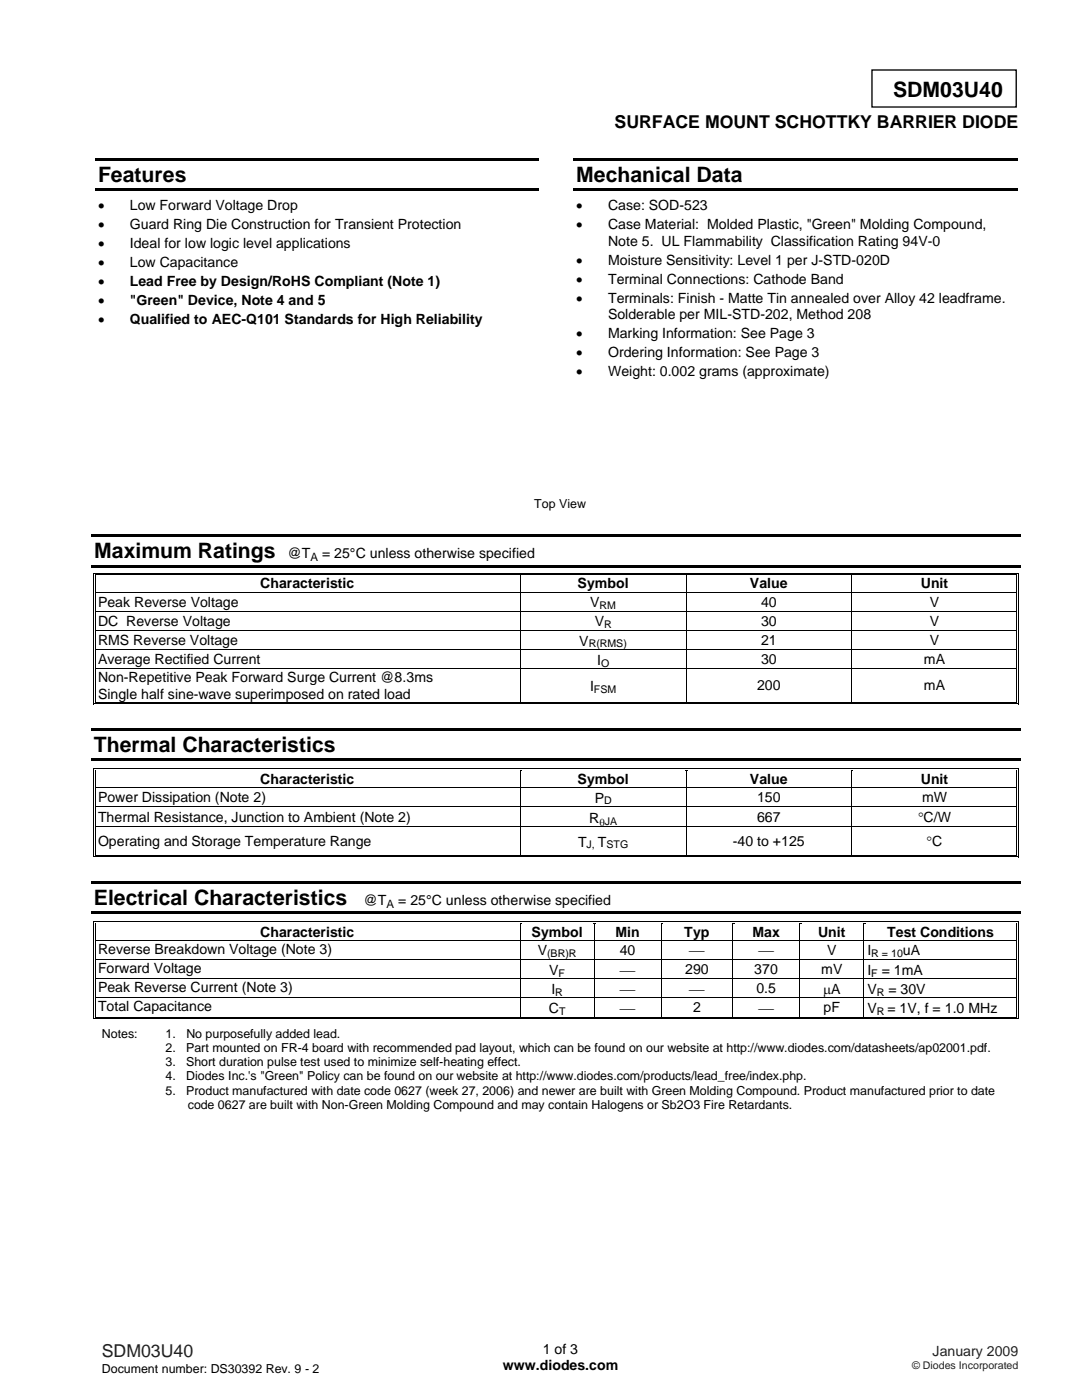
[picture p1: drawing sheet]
<svg xmlns="http://www.w3.org/2000/svg" width="216mm" height="279mm" viewBox="0 0 216 279" stroke-linecap="round" stroke-linejoin="round" font-family="sans-serif">
<defs><g id="words">
<g font-size="4.2">
<text x="178.2" y="19.3">SDM03U40</text>
<text x="19.6" y="36.3">Features</text>
<text x="115" y="36.3">Mechanical Data</text>
<text x="18.8" y="111.4">Maximum Ratings</text>
<text x="18.7" y="150.1">Thermal Characteristics</text>
<text x="18.7" y="180.6">Electrical Characteristics</text>
</g>
<text font-size="3.5" x="122.6" y="25.6">SURFACE MOUNT SCHOTTKY BARRIER DIODE</text>
<text font-size="3.5" fill="#231f20" x="20.3" y="270.9">SDM03U40</text>
<g font-size="2.8">
<text x="19.6" y="42">•</text>
<text x="25.9" y="42">Low Forward Voltage Drop</text>
<text x="115" y="42">•</text>
<text x="121.3" y="42">Case: SOD-523</text>
<text x="19.6" y="45.8">•</text>
<text x="25.9" y="45.8">Guard Ring Die Construction for Transient Protection</text>
<text x="115" y="45.8">•</text>
<text x="121.3" y="45.8">Case Material: Molded Plastic, &quot;Green&quot; Molding Compound,</text>
<text x="19.6" y="49.6">•</text>
<text x="19.6" y="53.3">•</text>
<text x="25.9" y="49.6">Ideal for low logic level applications</text>
<text x="25.9" y="53.3">Low Capacitance</text>
<text x="115" y="52.8">•</text>
<text x="121.3" y="49">Note 5. UL Flammability Classification Rating 94V-0</text>
<text x="121.3" y="52.8">Moisture Sensitivity: Level 1 per J-STD-020D</text>
<text x="19.6" y="57.1">•</text>
<text x="25.9" y="57.1">Lead Free by Design/RoHS Compliant (Note 1)</text>
<text x="115" y="56.6">•</text>
<text x="121.3" y="56.6">Terminal Connections: Cathode Band</text>
<text x="19.6" y="60.9">•</text>
<text x="19.6" y="64.7">•</text>
<text x="25.9" y="60.9">&quot;Green&quot; Device, Note 4 and 5</text>
<text x="25.9" y="64.7">Qualified to AEC-Q101 Standards for High Reliability</text>
<text x="115" y="60.4">•</text>
<text x="121.3" y="63.6">Solderable per MIL-STD-202, Method 208</text>
<text x="121.3" y="60.4">Terminals: Finish - Matte Tin annealed over Alloy 42 leadframe.</text>
<text x="115" y="67.4">•</text>
<text x="115" y="71.2">•</text>
<text x="121.3" y="67.4">Marking Information: See Page 3</text>
<text x="121.3" y="71.2">Ordering Information: See Page 3</text>
<text x="115" y="75">•</text>
<text x="121.3" y="75">Weight: 0.002 grams (approximate)</text>
<text x="57.4" y="111.4">@T</text>
<text x="64.3" y="111.4">= 25°C unless otherwise specified</text>
<text x="51.9" y="117.4">Characteristic</text>
<text x="115.3" y="117.4">Symbol</text>
<text x="149.6" y="117.4">Value</text>
<text x="183.7" y="117.4">Unit</text>
<text x="19.6" y="121.1">Peak Reverse Voltage</text>
<text x="19.6" y="124.9">DC Reverse Voltage</text>
<text x="117.8" y="121.2">V</text>
<text x="118.7" y="125">V</text>
<text x="151.8" y="121.1">40</text>
<text x="151.8" y="124.9">30</text>
<text x="185.5" y="121.1">V</text>
<text x="185.5" y="124.9">V</text>
<text x="19.6" y="128.7">RMS Reverse Voltage</text>
<text x="115.6" y="128.8">V</text>
<text x="151.8" y="128.7">21</text>
<text x="185.5" y="128.7">V</text>
<text x="19.6" y="132.5">Average Rectified Current</text>
<text x="19.6" y="136.2">Non-Repetitive Peak Forward Surge Current @8.3ms</text>
<text x="117.7" y="137.9">I</text>
<text x="119.1" y="132.7">I</text>
<text x="151.1" y="137.8">200</text>
<text x="151.8" y="132.5">30</text>
<text x="184.4" y="132.5">mA</text>
<text x="184.4" y="137.8">mA</text>
<text x="19.6" y="139.4">Single half sine-wave superimposed on rated load</text>
<text x="19.6" y="160">Power Dissipation (Note 2)</text>
<text x="51.9" y="156.4">Characteristic</text>
<text x="115.3" y="156.4">Symbol</text>
<text x="118.7" y="160.2">P</text>
<text x="149.6" y="156.4">Value</text>
<text x="151.1" y="160">150</text>
<text x="183.7" y="156.4">Unit</text>
<text x="184" y="160">mW</text>
<text x="19.6" y="164">Thermal Resistance, Junction to Ambient (Note 2)</text>
<text x="117.6" y="164.2">R</text>
<text x="151.1" y="164">667</text>
<text x="183.2" y="164.1">°C/W</text>
<text x="19.6" y="168.8">Operating and Storage Temperature Range</text>
<text x="115.3" y="169">T</text>
<text x="119.3" y="169">T</text>
<text x="146.2" y="168.8">-40 to +125</text>
<text x="184.9" y="168.9">°C</text>
<text x="72.6" y="180.6">@T</text>
<text x="79.4" y="180.6">= 25°C unless otherwise specified</text>
<text x="19.6" y="190.4">Reverse Breakdown Voltage (Note 3)</text>
<text x="51.9" y="186.9">Characteristic</text>
<text x="106.1" y="186.9">Symbol</text>
<text x="107.3" y="190.7">V</text>
<text x="122.8" y="186.9">Min</text>
<text x="123.7" y="190.6">40</text>
<text x="136.5" y="186.9">Typ</text>
<text x="137.6" y="190.7">⎯</text>
<text x="150.1" y="186.9">Max</text>
<text x="151.5" y="190.7">⎯</text>
<text x="163.2" y="186.9">Unit</text>
<text x="165" y="190.6">V</text>
<text x="173.1" y="190.7">I</text>
<text x="177" y="186.9">Test Conditions</text>
<text x="180.2" y="190.7">uA</text>
<text x="19.6" y="194.2">Forward Voltage</text>
<text x="109.6" y="194.5">V</text>
<text x="123.8" y="194.5">⎯</text>
<text x="136.7" y="194.4">290</text>
<text x="150.5" y="194.4">370</text>
<text x="163.9" y="194.4">mV</text>
<text x="173.1" y="194.5">I</text>
<text x="175.9" y="194.5">= 1mA</text>
<text x="19.6" y="198">Peak Reverse Current (Note 3)</text>
<text x="19.6" y="201.8">Total Capacitance</text>
<text x="109.5" y="202.2">C</text>
<text x="110" y="198.4">I</text>
<text x="123.8" y="198.3">⎯</text>
<text x="123.8" y="202.2">⎯</text>
<text x="137.6" y="198.3">⎯</text>
<text x="138.3" y="202">2</text>
<text x="150.9" y="198.2">0.5</text>
<text x="151.5" y="202.2">⎯</text>
<text x="164.2" y="198.3">μA</text>
<text x="164.3" y="202">pF</text>
<text x="173.1" y="198.4">V</text>
<text x="173.1" y="202.2">V</text>
<text x="177.1" y="202.2">= 1V, f = 1.0 MHz</text>
<text x="177.3" y="198.4">= 30V</text>
<text x="100.3" y="273.5">www.diodes.com</text>
<text x="108.3" y="270.2">1 of 3</text>
</g>
<text font-size="2.8" fill="#231f20" x="186.1" y="270.6">January 2009</text>
<g font-size="2.5">
<text x="106.6" y="101.4">Top View</text>
<text x="20.3" y="207.1">Notes:</text>
<text x="33" y="210">2.</text>
<text x="33" y="207.1">1.</text>
<text x="37.1" y="210">Part mounted on FR-4 board with recommended pad layout, which can be found on our website at http://www.diodes.com/datasheets/ap02001.pdf.</text>
<text x="37.2" y="207.1">No purposefully added lead.</text>
<text x="33" y="212.8">3.</text>
<text x="33" y="215.6">4.</text>
<text x="37.1" y="212.8">Short duration pulse test used to minimize self-heating effect.</text>
<text x="37.2" y="215.6">Diodes Inc.'s &quot;Green&quot; Policy can be found on our website at http://www.diodes.com/products/lead_free/index.php.</text>
<text x="33" y="218.5">5.</text>
<text x="37.1" y="218.5">Product manufactured with date code 0627 (week 27, 2006) and newer are built with Green Molding Compound. Product manufactured prior to date</text>
<text x="37.5" y="221.3">code 0627 are built with Non-Green Molding Compound and may contain Halogens or Sb2O3 Fire Retardants.</text>
<text x="20.3" y="274">Document number: DS30392 Rev. 9 - 2</text>
</g>
<g font-size="2.3">
<text x="62" y="112">A</text>
<text x="77.1" y="181.1">A</text>
</g>
<g font-size="2.1">
<text x="119.7" y="121.6">RM</text>
<text x="120.5" y="125.4">R</text>
<text x="117.5" y="129.2">R(RMS)</text>
<text x="119.9" y="133">O</text>
<text x="118.5" y="138.3">FSM</text>
<text x="120.5" y="160.5">D</text>
<text x="119.6" y="164.8">θJA</text>
<text x="117.1" y="169.3">J,</text>
<text x="121" y="169.3">STG</text>
<text x="109.2" y="191.1">(BR)R</text>
<text x="173.9" y="191.1">R = 10</text>
<text x="111.5" y="194.9">F</text>
<text x="173.9" y="194.9">F</text>
<text x="110.8" y="198.7">R</text>
<text x="111.5" y="202.5">T</text>
<text x="175" y="198.7">R</text>
<text x="175" y="202.5">R</text>
</g>
<text font-size="2.1" fill="#231f20" x="182" y="273.2">© Diodes Incorporated</text>
</g></defs>
<path d="M174 14h28.8v7.4h-28.8z" fill="none" stroke="#000" stroke-width=".26"/>
<path d="M19 31.5h88.6v.5h-88.6zM19 37.6h88.6v.5h-88.6zM114.4 31.5h88.7v.5h-88.7zM114.4 37.6h88.7v.5h-88.7zM18.3 106.6h185.4v.5h-185.4zM18.3 112.7h185.4v.5h-185.4z" fill="#000"/>
<g fill="#fff">
<path d="M19.1 114.8h84.7v3.3h-84.7z"/>
<path d="M19.6 114.8h83.5v3.3h-83.5z"/>
<path d="M103.9 114.8h32.9v3.3h-32.9z"/>
<path d="M104.5 114.8h31.7v3.3h-31.7z"/>
<path d="M137 114.8h32.9v3.3h-32.9z"/>
<path d="M137.6 114.8h31.6v3.3h-31.6z"/>
<path d="M170 114.8h32.7v3.3h-32.7z"/>
<path d="M170.7 114.8h31.6v3.3h-31.6z"/>
</g>
<path d="M18.6 114.3h.2v.5h-.2zM18.6 114.3h.5v.2h-.5zM18.9 114.6h.2v.2h-.2z" fill="#000"/>
<path d="M19.1 114.4h84.7M19.1 114.7h84.7" fill="none" stroke="#000" stroke-width=".2"/>
<g fill="#fff">
<path d="M19.1 114.8h84.7z"/>
<path d="M103.9 114.8h.4z"/>
</g>
<path d="M103.8 114.8h.1zM103.8 114.3h.5v.2h-.5zM103.8 114.6h.5v.2h-.5z" fill="#000"/>
<path d="M104.3 114.4h32.5M104.3 114.7h32.5" fill="none" stroke="#000" stroke-width=".2"/>
<g fill="#fff">
<path d="M104.3 114.8h32.5z"/>
<path d="M137 114.8h.3z"/>
</g>
<path d="M136.8 114.8h.2zM136.8 114.3h.5v.2h-.5zM136.8 114.6h.5v.2h-.5z" fill="#000"/>
<path d="M137.3 114.4h32.6M137.3 114.7h32.6" fill="none" stroke="#000" stroke-width=".2"/>
<g fill="#fff">
<path d="M137.3 114.8h32.6z"/>
<path d="M170 114.8h.4z"/>
</g>
<path d="M169.9 114.8h.1zM169.9 114.3h.5v.2h-.5zM169.9 114.6h.5v.2h-.5z" fill="#000"/>
<path d="M170.4 114.4h32.4M170.4 114.7h32.4" fill="none" stroke="#000" stroke-width=".2"/>
<path d="M170.4 114.8h32.4z" fill="#fff"/>
<path d="M202.8 114.3h.5v.2h-.5zM202.8 114.6h.1v.2h-.1zM203.1 114.3h.2v.5h-.2z" fill="#000"/>
<path d="M18.7 114.8v3.3M19 114.8v3.3M103.8 114.8v3.3M136.9 114.8v3.3M169.9 114.8v3.3M202.8 114.8v3.3M203.2 114.8v3.3" fill="none" stroke="#000" stroke-width=".2"/>
<g fill="#fff">
<path d="M19.1 118.3h84.7v3.6h-84.7z"/>
<path d="M19.6 118.4h83.5v3.3h-83.5z"/>
<path d="M103.9 118.3h32.9v3.6h-32.9z"/>
<path d="M104.5 118.3h31.7v3.6h-31.7z"/>
<path d="M137 118.3h32.9v3.6h-32.9z"/>
<path d="M137.6 118.4h31.6v3.3h-31.6z"/>
<path d="M170 118.3h32.7v3.6h-32.7z"/>
<path d="M170.7 118.4h31.6v3.3h-31.6z"/>
</g>
<path d="M18.6 118.1h.2v.1h-.2zM18.9 118.1h.2v.1h-.2zM202.8 118.1h.1v.1h-.1zM203.1 118.1h.2v.1h-.2z" fill="#000"/>
<path d="M18.7 118.2v3.7M19 118.2v3.7M19.1 118.2h183.7M103.8 118.2v3.7M136.9 118.2v3.7M169.9 118.2v3.7M202.8 118.2v3.7M203.2 118.2v3.7" fill="none" stroke="#000" stroke-width=".2"/>
<g fill="#fff">
<path d="M19.1 122.1h84.7v3.6h-84.7z"/>
<path d="M19.6 122.3h83.5v3.2h-83.5z"/>
<path d="M103.9 122.1h32.9v3.6h-32.9z"/>
<path d="M104.5 122.1h31.7v3.6h-31.7z"/>
<path d="M137 122.1h32.9v3.6h-32.9z"/>
<path d="M137.6 122.3h31.6v3.2h-31.6z"/>
<path d="M170 122.1h32.7v3.6h-32.7z"/>
<path d="M170.7 122.3h31.6v3.2h-31.6z"/>
</g>
<path d="M18.6 121.9h.2v.2h-.2zM18.9 121.9h.2v.2h-.2zM202.8 121.9h.1v.2h-.1zM203.1 121.9h.2v.2h-.2z" fill="#000"/>
<path d="M18.7 122.1v3.6M19 122.1v3.6M19.1 122h183.7M103.8 122.1v3.6M136.9 122.1v3.6M169.9 122.1v3.6M202.8 122.1v3.6M203.2 122.1v3.6" fill="none" stroke="#000" stroke-width=".2"/>
<g fill="#fff">
<path d="M19.1 125.9h84.7v3.7h-84.7z"/>
<path d="M19.6 126.1h83.5v3.2h-83.5z"/>
<path d="M103.9 125.9h32.9v3.7h-32.9z"/>
<path d="M104.5 125.9h31.7v3.7h-31.7z"/>
<path d="M137 125.9h32.9v3.7h-32.9z"/>
<path d="M137.6 126.1h31.6v3.2h-31.6z"/>
<path d="M170 125.9h32.7v3.7h-32.7z"/>
<path d="M170.7 126.1h31.6v3.2h-31.6z"/>
</g>
<path d="M18.6 125.7h.2v.2h-.2zM18.9 125.7h.2v.2h-.2zM202.8 125.7h.1v.2h-.1zM203.1 125.7h.2v.2h-.2z" fill="#000"/>
<path d="M18.7 125.9v3.7M19 125.9v3.7M19.1 125.8h183.7M103.8 125.9v3.7M136.9 125.9v3.7M169.9 125.9v3.7M202.8 125.9v3.7M203.2 125.9v3.7" fill="none" stroke="#000" stroke-width=".2"/>
<g fill="#fff">
<path d="M19.1 129.7h84.7v3.7h-84.7z"/>
<path d="M19.6 129.9h83.5v3.3h-83.5z"/>
<path d="M103.9 129.7h32.9v3.7h-32.9z"/>
<path d="M104.5 129.7h31.7v3.7h-31.7z"/>
<path d="M137 129.7h32.9v3.7h-32.9z"/>
<path d="M137.6 129.9h31.6v3.3h-31.6z"/>
<path d="M170 129.7h32.7v3.7h-32.7z"/>
<path d="M170.7 129.9h31.6v3.3h-31.6z"/>
</g>
<path d="M18.6 129.6h.2v.1h-.2zM18.9 129.6h.2v.1h-.2zM202.8 129.6h.1v.1h-.1zM203.1 129.6h.2v.1h-.2z" fill="#000"/>
<path d="M18.7 129.7v3.7M19 129.7v3.7M19.1 129.6h183.7M103.8 129.7v3.7M136.9 129.7v3.7M169.9 129.7v3.7M202.8 129.7v3.7M203.2 129.7v3.7" fill="none" stroke="#000" stroke-width=".2"/>
<g fill="#fff">
<path d="M19.1 133.6h84.7v6.4h-84.7z"/>
<path d="M19.6 133.6h83.5v3.2h-83.5z"/>
<path d="M19.6 136.8h83.5v3.2h-83.5z"/>
<path d="M103.9 133.6h32.9v6.4h-32.9z"/>
<path d="M104.5 135h31.7v3.6h-31.7z"/>
<path d="M137 133.6h32.9v6.4h-32.9z"/>
<path d="M137.6 135.2h31.6v3.2h-31.6z"/>
<path d="M170 133.6h32.7v6.4h-32.7z"/>
<path d="M170.7 135.2h31.6v3.2h-31.6z"/>
</g>
<g fill="#000">
<path d="M18.6 133.4h.2v.1h-.2zM18.9 133.4h.2v.1h-.2zM202.8 133.4h.1v.1h-.1zM203.1 133.4h.2v.1h-.2zM18.2 145.2h185.5v.6h-185.5zM18.2 151.3h185.5v.5h-185.5zM18.6 140.4h.5v.2h-.5zM18.9 140.1h.2v.1h-.2zM103.8 140.1h.5v.1h-.5zM136.8 140.1h.5v.1h-.5zM169.9 140.1h.5v.1h-.5zM202.8 140.4h.5v.2h-.5z"/>
<path d="M202.8 140.1h.1v.1h-.1zM203.1 140.1h.2v.5h-.2z"/>
</g>
<g fill="none" stroke="#000" stroke-width=".2">
<path d="M18.7 133.5v7.1M19 133.5v6.6M19.1 133.5h183.7M103.8 133.5v6.6M136.9 133.5v6.6M169.9 133.5v6.6M202.8 133.5v6.6M203.2 133.5v6.6M19.1 140.5h183.7M19.1 140.1h84.7M104.3 140.1h32.5M137.3 140.1h32.6"/>
<path d="M170.4 140.1h32.4"/>
</g>
<g fill="#fff">
<path d="M19.1 153.8h84.7v3.3h-84.7z"/>
<path d="M19.6 153.8h83.5v3.3h-83.5z"/>
<path d="M103.9 153.8h32.9v3.3h-32.9z"/>
<path d="M104.5 153.8h31.7v3.3h-31.7z"/>
<path d="M137 153.8h32.9v3.3h-32.9z"/>
<path d="M137.6 153.8h31.6v3.3h-31.6z"/>
<path d="M170 153.8h32.7v3.3h-32.7z"/>
<path d="M170.7 153.8h31.6v3.3h-31.6z"/>
</g>
<path d="M18.6 153.3h.2v.5h-.2zM18.6 153.3h.5v.1h-.5zM18.9 153.6h.2v.2h-.2z" fill="#000"/>
<path d="M19.1 153.4h84.7M19.1 153.7h84.7" fill="none" stroke="#000" stroke-width=".2"/>
<g fill="#fff">
<path d="M19.1 153.8h84.7z"/>
<path d="M103.9 153.8h.4z"/>
</g>
<path d="M103.8 153.8h.1zM103.8 153.3h.5v.1h-.5zM103.8 153.6h.5v.2h-.5z" fill="#000"/>
<path d="M104.3 153.4h32.5M104.3 153.7h32.5" fill="none" stroke="#000" stroke-width=".2"/>
<g fill="#fff">
<path d="M104.3 153.8h32.5z"/>
<path d="M137 153.8h.3z"/>
</g>
<path d="M136.8 153.8h.2zM136.8 153.3h.5v.1h-.5zM136.8 153.6h.5v.2h-.5z" fill="#000"/>
<path d="M137.3 153.4h32.6M137.3 153.7h32.6" fill="none" stroke="#000" stroke-width=".2"/>
<g fill="#fff">
<path d="M137.3 153.8h32.6z"/>
<path d="M170 153.8h.4z"/>
</g>
<path d="M169.9 153.8h.1zM169.9 153.3h.5v.1h-.5zM169.9 153.6h.5v.2h-.5z" fill="#000"/>
<path d="M170.4 153.4h32.4M170.4 153.7h32.4" fill="none" stroke="#000" stroke-width=".2"/>
<path d="M170.4 153.8h32.4z" fill="#fff"/>
<path d="M202.8 153.3h.5v.1h-.5zM202.8 153.6h.1v.2h-.1zM203.1 153.3h.2v.5h-.2z" fill="#000"/>
<path d="M18.7 153.8v3.3M19 153.8v3.3M103.8 153.8v3.3M136.9 153.8v3.3M169.9 153.8v3.3M202.8 153.8v3.3M203.2 153.8v3.3" fill="none" stroke="#000" stroke-width=".2"/>
<g fill="#fff">
<path d="M19.1 157.2h84.7v3.7h-84.7z"/>
<path d="M19.6 157.4h83.5v3.3h-83.5z"/>
<path d="M103.9 157.2h32.9v3.7h-32.9z"/>
<path d="M104.5 157.2h31.7v3.7h-31.7z"/>
<path d="M137 157.2h32.9v3.7h-32.9z"/>
<path d="M137.6 157.4h31.6v3.3h-31.6z"/>
<path d="M170 157.2h32.7v3.7h-32.7z"/>
<path d="M170.7 157.4h31.6v3.3h-31.6z"/>
</g>
<path d="M18.6 157.1h.2v.1h-.2zM18.9 157.1h.2v.1h-.2zM202.8 157.1h.1v.1h-.1zM203.1 157.1h.2v.1h-.2z" fill="#000"/>
<path d="M18.7 157.2v3.7M19 157.2v3.7M19.1 157.1h183.7M103.8 157.2v3.7M136.9 157.2v3.7M169.9 157.2v3.7M202.8 157.2v3.7M203.2 157.2v3.7" fill="none" stroke="#000" stroke-width=".2"/>
<g fill="#fff">
<path d="M19.1 161.1h84.7v3.9h-84.7z"/>
<path d="M19.6 161.4h83.5v3.2h-83.5z"/>
<path d="M103.9 161.1h32.9v3.9h-32.9z"/>
<path d="M104.5 161.1h31.7v3.9h-31.7z"/>
<path d="M137 161.1h32.9v3.9h-32.9z"/>
<path d="M137.6 161.4h31.6v3.2h-31.6z"/>
<path d="M170 161.1h32.7v3.9h-32.7z"/>
<path d="M170.7 161.3h31.6v3.4h-31.6z"/>
</g>
<path d="M18.6 160.9h.2v.2h-.2zM18.9 160.9h.2v.2h-.2zM202.8 160.9h.1v.2h-.1zM203.1 160.9h.2v.2h-.2z" fill="#000"/>
<path d="M18.7 161.1v3.9M19 161.1v3.9M19.1 161h183.7M103.8 161.1v3.9M136.9 161.1v3.9M169.9 161.1v3.9M202.8 161.1v3.9M203.2 161.1v3.9" fill="none" stroke="#000" stroke-width=".2"/>
<g fill="#fff">
<path d="M19.1 165.1h84.7v5.5h-84.7z"/>
<path d="M19.6 166.2h83.5v3.3h-83.5z"/>
<path d="M103.9 165.1h32.9v5.5h-32.9z"/>
<path d="M104.5 166h31.7v3.7h-31.7z"/>
<path d="M137 165.1h32.9v5.5h-32.9z"/>
<path d="M137.6 166.2h31.6v3.3h-31.6z"/>
<path d="M170 165.1h32.7v5.5h-32.7z"/>
<path d="M170.7 166.1h31.6v3.5h-31.6z"/>
</g>
<g fill="#000">
<path d="M18.2 175.8h185.5v.5h-185.5zM18.6 165h.2v.1h-.2zM18.6 170.9h.5v.2h-.5zM18.9 165h.2v.1h-.2zM18.9 170.6h.2v.2h-.2zM103.8 170.6h.5v.2h-.5zM136.8 170.6h.5v.2h-.5zM169.9 170.6h.5v.2h-.5zM202.8 165h.1v.1h-.1zM202.8 170.9h.5v.2h-.5zM202.8 170.6h.1v.2h-.1zM203.1 165h.2v.1h-.2z"/>
<path d="M203.1 170.6h.2v.5h-.2zM18.2 181.8h185.5v.6h-185.5z"/>
</g>
<g fill="none" stroke="#000" stroke-width=".2">
<path d="M18.7 165.1v6M19 165.1v5.5M19.1 165h183.7M19.1 171h183.7M19.1 170.7h84.7M103.8 165.1v5.5M104.3 170.7h32.5M136.9 165.1v5.5M137.3 170.7h32.6M169.9 165.1v5.5M170.4 170.7h32.4M202.8 165.1v5.5"/>
<path d="M203.2 165.1v5.5"/>
</g>
<g fill="#fff">
<path d="M19.1 184.3h84.7v3.3h-84.7z"/>
<path d="M19.6 184.3h83.5v3.3h-83.5z"/>
<path d="M103.9 184.3h14.5v3.3h-14.5z"/>
<path d="M104.5 184.3h13.3v3.3h-13.3z"/>
<path d="M118.6 184.3h13.3v3.3h-13.3z"/>
<path d="M119.2 184.3h12.1v3.3h-12.1z"/>
<path d="M132.1 184.3h14v3.3h-14z"/>
<path d="M132.7 184.3h12.8v3.3h-12.8z"/>
<path d="M146.2 184.3h13.3v3.3h-13.3z"/>
<path d="M146.9 184.3h12v3.3h-12z"/>
<path d="M159.7 184.3h12.6v3.3h-12.6z"/>
<path d="M160.3 184.3h11.4v3.3h-11.4z"/>
<path d="M172.5 184.3h30.2v3.3h-30.2z"/>
<path d="M173.1 184.3h29.2v3.3h-29.2z"/>
</g>
<path d="M18.6 183.8h.2v.5h-.2zM18.6 183.8h.5v.2h-.5zM18.9 184.1h.2v.2h-.2z" fill="#000"/>
<path d="M19.1 183.9h84.7M19.1 184.2h84.7" fill="none" stroke="#000" stroke-width=".2"/>
<g fill="#fff">
<path d="M19.1 184.3h84.7z"/>
<path d="M103.9 184.3h.4z"/>
</g>
<path d="M103.8 184.3h.1zM103.8 183.8h.5v.2h-.5zM103.8 184.1h.5v.2h-.5z" fill="#000"/>
<path d="M104.3 183.9h14.1M104.3 184.2h14.1" fill="none" stroke="#000" stroke-width=".2"/>
<g fill="#fff">
<path d="M104.3 184.3h14.1z"/>
<path d="M118.6 184.3h.4z"/>
</g>
<path d="M118.4 184.3h.2zM118.4 183.8h.6v.2h-.6zM118.4 184.1h.6v.2h-.6z" fill="#000"/>
<path d="M119 183.9h12.9M119 184.2h12.9" fill="none" stroke="#000" stroke-width=".2"/>
<g fill="#fff">
<path d="M119 184.3h12.9z"/>
<path d="M132.1 184.3h.3z"/>
</g>
<path d="M131.9 184.3h.2zM131.9 183.8h.5v.2h-.5zM131.9 184.1h.5v.2h-.5z" fill="#000"/>
<path d="M132.4 183.9h13.7M132.4 184.2h13.7" fill="none" stroke="#000" stroke-width=".2"/>
<g fill="#fff">
<path d="M132.4 184.3h13.7z"/>
<path d="M146.2 184.3h.4z"/>
</g>
<path d="M146.1 184.3h.1zM146.1 183.8h.5v.2h-.5zM146.1 184.1h.5v.2h-.5z" fill="#000"/>
<path d="M146.6 183.9h12.9M146.6 184.2h12.9" fill="none" stroke="#000" stroke-width=".2"/>
<g fill="#fff">
<path d="M146.6 184.3h12.9z"/>
<path d="M159.7 184.3h.3z"/>
</g>
<path d="M159.5 184.3h.2zM159.5 183.8h.5v.2h-.5zM159.5 184.1h.5v.2h-.5z" fill="#000"/>
<path d="M160 183.9h12.3M160 184.2h12.3" fill="none" stroke="#000" stroke-width=".2"/>
<g fill="#fff">
<path d="M160 184.3h12.3z"/>
<path d="M172.4 184.3h.4z"/>
</g>
<path d="M172.3 184.3h.1zM172.3 183.8h.5v.2h-.5zM172.3 184.1h.5v.2h-.5z" fill="#000"/>
<path d="M172.8 183.9h30M172.8 184.2h30" fill="none" stroke="#000" stroke-width=".2"/>
<path d="M172.8 184.3h30z" fill="#fff"/>
<path d="M202.8 183.8h.5v.2h-.5zM202.8 184.1h.1v.2h-.1zM203.1 183.8h.2v.5h-.2z" fill="#000"/>
<path d="M18.7 184.3v3.3M19 184.3v3.3M103.8 184.3v3.3M118.5 184.3v3.3M132 184.3v3.3M146.2 184.3v3.3M159.6 184.3v3.3M172.4 184.3v3.3M202.8 184.3v3.3M203.2 184.3v3.3" fill="none" stroke="#000" stroke-width=".2"/>
<g fill="#fff">
<path d="M19.1 187.7h84.7v3.7h-84.7z"/>
<path d="M19.6 187.7h83.5v3.3h-83.5z"/>
<path d="M103.9 187.7h14.5v3.7h-14.5z"/>
<path d="M104.5 187.7h13.3v3.7h-13.3z"/>
<path d="M118.6 187.7h13.3v3.7h-13.3z"/>
<path d="M119.2 188h12.1v3.2h-12.1z"/>
<path d="M132.1 187.7h14v3.7h-14z"/>
<path d="M132.7 187.9h12.8v3.4h-12.8z"/>
<path d="M146.2 187.7h13.3v3.7h-13.3z"/>
<path d="M146.9 187.9h12v3.4h-12z"/>
<path d="M159.7 187.7h12.6v3.7h-12.6z"/>
<path d="M160.3 188h11.4v3.2h-11.4z"/>
<path d="M172.5 187.7h30.2v3.7h-30.2z"/>
<path d="M173.1 187.7h29.2v3.7h-29.2z"/>
</g>
<path d="M18.6 187.6h.2v.1h-.2zM18.9 187.6h.2v.1h-.2zM202.8 187.6h.1v.1h-.1zM203.1 187.6h.2v.1h-.2z" fill="#000"/>
<path d="M18.7 187.7v3.7M19 187.7v3.7M19.1 187.7h183.7M103.8 187.7v3.7M118.5 187.7v3.7M132 187.7v3.7M146.2 187.7v3.7M159.6 187.7v3.7M172.4 187.7v3.7M202.8 187.7v3.7M203.2 187.7v3.7" fill="none" stroke="#000" stroke-width=".2"/>
<g fill="#fff">
<path d="M19.1 191.6h84.7v3.6h-84.7z"/>
<path d="M19.6 191.6h83.5v3.2h-83.5z"/>
<path d="M103.9 191.6h14.5v3.6h-14.5z"/>
<path d="M104.5 191.6h13.3v3.6h-13.3z"/>
<path d="M118.6 191.6h13.3v3.6h-13.3z"/>
<path d="M119.2 191.7h12.1v3.4h-12.1z"/>
<path d="M132.1 191.6h14v3.6h-14z"/>
<path d="M132.7 191.8h12.8v3.2h-12.8z"/>
<path d="M146.2 191.6h13.3v3.6h-13.3z"/>
<path d="M146.9 191.8h12v3.2h-12z"/>
<path d="M159.7 191.6h12.6v3.6h-12.6z"/>
<path d="M160.3 191.8h11.4v3.2h-11.4z"/>
<path d="M172.5 191.6h30.2v3.6h-30.2z"/>
<path d="M173.1 191.6h29.2v3.6h-29.2z"/>
</g>
<path d="M18.6 191.4h.2v.2h-.2zM18.9 191.4h.2v.2h-.2zM202.8 191.4h.1v.2h-.1zM203.1 191.4h.2v.2h-.2z" fill="#000"/>
<path d="M18.7 191.6v3.6M19 191.6v3.6M19.1 191.5h183.7M103.8 191.6v3.6M118.5 191.6v3.6M132 191.6v3.6M146.2 191.6v3.6M159.6 191.6v3.6M172.4 191.6v3.6M202.8 191.6v3.6M203.2 191.6v3.6" fill="none" stroke="#000" stroke-width=".2"/>
<g fill="#fff">
<path d="M19.1 195.4h84.7v3.7h-84.7z"/>
<path d="M19.6 195.4h83.5v3.2h-83.5z"/>
<path d="M103.9 195.4h14.5v3.7h-14.5z"/>
<path d="M104.5 195.4h13.3v3.7h-13.3z"/>
<path d="M118.6 195.4h13.3v3.7h-13.3z"/>
<path d="M119.2 195.5h12.1v3.5h-12.1z"/>
<path d="M132.1 195.4h14v3.7h-14z"/>
<path d="M132.7 195.5h12.8v3.5h-12.8z"/>
<path d="M146.2 195.4h13.3v3.7h-13.3z"/>
<path d="M146.9 195.6h12v3.3h-12z"/>
<path d="M159.7 195.4h12.6v3.7h-12.6z"/>
<path d="M160.3 195.5h11.4v3.5h-11.4z"/>
<path d="M172.5 195.4h30.2v3.7h-30.2z"/>
<path d="M173.1 195.4h29.2v3.7h-29.2z"/>
</g>
<path d="M18.6 195.2h.2v.2h-.2zM18.9 195.2h.2v.2h-.2zM202.8 195.2h.1v.2h-.1zM203.1 195.2h.2v.2h-.2z" fill="#000"/>
<path d="M18.7 195.4v3.7M19 195.4v3.7M19.1 195.3h183.7M103.8 195.4v3.7M118.5 195.4v3.7M132 195.4v3.7M146.2 195.4v3.7M159.6 195.4v3.7M172.4 195.4v3.7M202.8 195.4v3.7M203.2 195.4v3.7" fill="none" stroke="#000" stroke-width=".2"/>
<g fill="#fff">
<path d="M19.1 199.2h84.7v3.7h-84.7z"/>
<path d="M19.6 199.2h83.5v3.3h-83.5z"/>
<path d="M103.9 199.2h14.5v3.7h-14.5z"/>
<path d="M104.5 199.2h13.3v3.7h-13.3z"/>
<path d="M118.6 199.2h13.3v3.7h-13.3z"/>
<path d="M119.2 199.3h12.1v3.5h-12.1z"/>
<path d="M132.1 199.2h14v3.7h-14z"/>
<path d="M132.7 199.4h12.8v3.3h-12.8z"/>
<path d="M146.2 199.2h13.3v3.7h-13.3z"/>
<path d="M146.9 199.3h12v3.5h-12z"/>
<path d="M159.7 199.2h12.6v3.7h-12.6z"/>
<path d="M160.3 199.4h11.4v3.3h-11.4z"/>
<path d="M172.5 199.2h30.2v3.7h-30.2z"/>
<path d="M173.1 199.2h29.2v3.7h-29.2z"/>
</g>
<g fill="#000">
<path d="M18.6 199.1h.2v.1h-.2zM18.9 199.1h.2v.1h-.2zM202.8 199.1h.1v.1h-.1zM203.1 199.1h.2v.1h-.2zM18.6 203.2h.5v.2h-.5zM18.9 202.9h.2v.2h-.2zM103.8 202.9h.5v.2h-.5zM118.4 202.9h.6v.2h-.6zM131.9 202.9h.5v.2h-.5zM146.1 202.9h.5v.2h-.5zM159.5 202.9h.5v.2h-.5zM172.3 202.9h.5v.2h-.5z"/>
<path d="M202.8 203.2h.5v.2h-.5zM202.8 202.9h.1v.2h-.1zM203.1 202.9h.2v.5h-.2z"/>
</g>
<g fill="none" stroke="#000" stroke-width=".2">
<path d="M18.7 199.2v4.2M19 199.2v3.7M19.1 199.1h183.7M103.8 199.2v3.7M118.5 199.2v3.7M132 199.2v3.7M146.2 199.2v3.7M159.6 199.2v3.7M172.4 199.2v3.7M202.8 199.2v3.7M203.2 199.2v3.7M19.1 203.3h183.7"/>
<path d="M19.1 203h84.7M104.3 203h14.1M119 203h12.9M132.4 203h13.7M146.6 203h12.9M160 203h12.3M172.8 203h30"/>
</g>
<use href="#words"/>
</svg>
